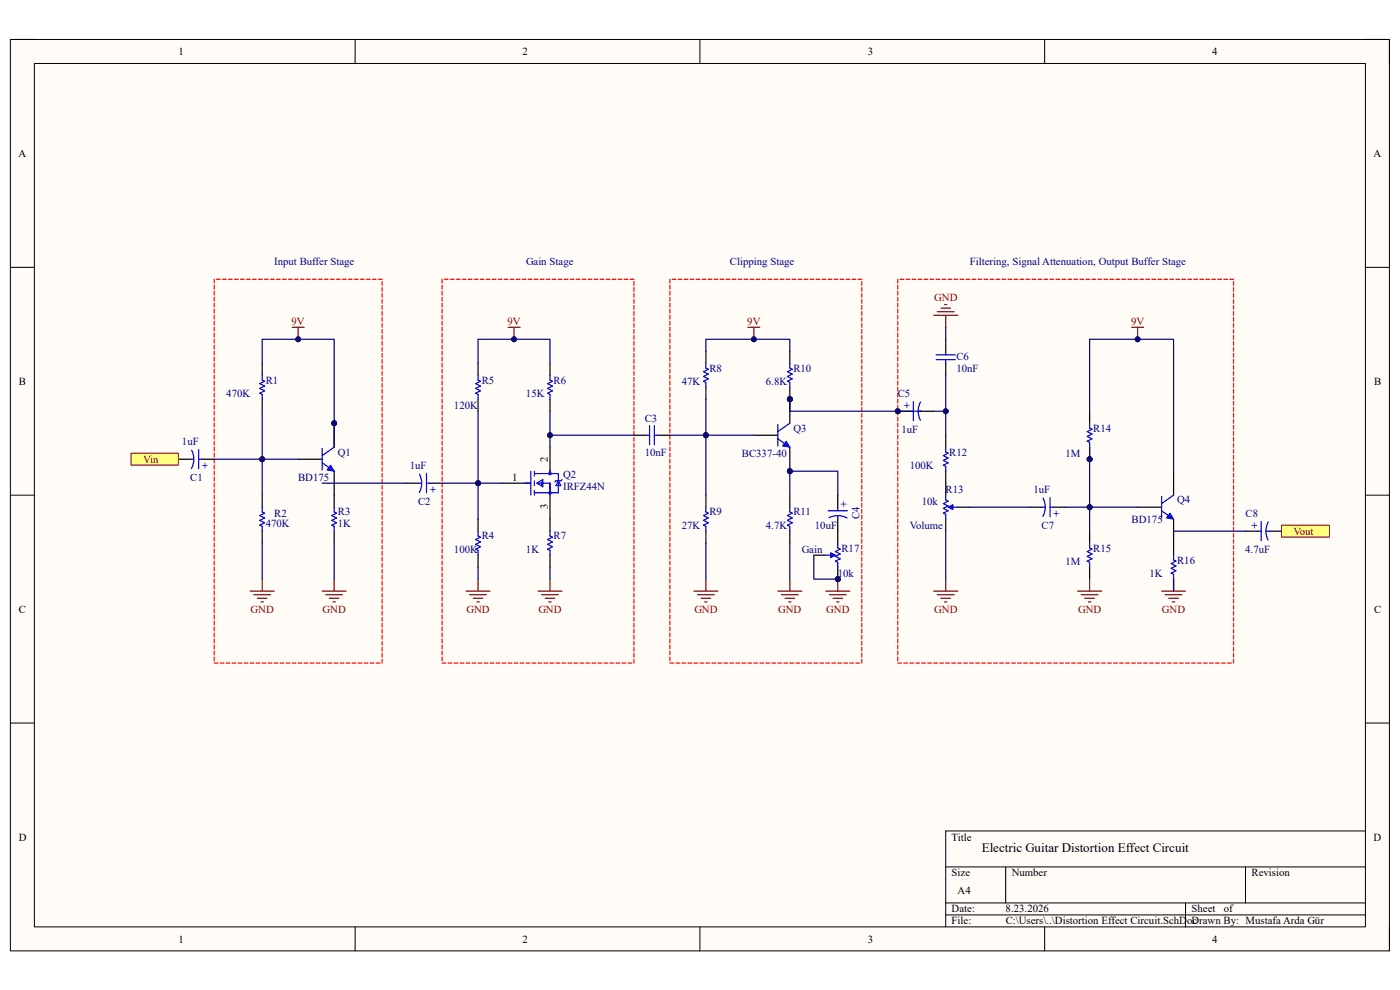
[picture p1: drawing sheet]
<svg xmlns="http://www.w3.org/2000/svg" width="297mm" height="210mm" viewBox="0 0 297 210" stroke-linecap="round" stroke-linejoin="round" font-family="sans-serif">
<defs><g id="words">
<text font-size="2.8" x="208.3" y="180.8">Electric Guitar Distortion Effect Circuit</text>
<g font-size="2.3">
<text x="37.9" y="11.7">1</text>
<text x="110.9" y="11.7">2</text>
<text x="184.1" y="11.7">3</text>
<text x="257.1" y="11.7">4</text>
<text x="3.9" y="33.3">A</text>
<text x="291.4" y="33.3">A</text>
<text x="4" y="81.6">B</text>
<text x="291.5" y="81.6">B</text>
<text x="108.7" y="102">1</text>
<text x="116.2" y="97.9" transform="rotate(-90 116.2 97.9)">2</text>
<text x="116.2" y="108" transform="rotate(-90 116.2 108)">3</text>
<text x="4" y="130">C</text>
<text x="291.5" y="130">C</text>
<text x="4" y="178.3">D</text>
<text x="201.9" y="178.3">Title</text>
<text x="291.4" y="178.3">D</text>
<text x="201.9" y="185.9">Size</text>
<text x="214.6" y="185.9">Number</text>
<text x="265.5" y="185.9">Revision</text>
<text x="203.2" y="189.7">A4</text>
<text x="201.9" y="193.5">Date:</text>
<text x="201.9" y="196.1">File:</text>
<text x="213.3" y="193.5">8.23.2026</text>
<text x="213.4" y="196.1">C:\Users\..\Distortion Effect Circuit.SchDoc</text>
<text x="252.8" y="196.1">Drawn By: Mustafa Arda Gür</text>
<text x="252.8" y="193.5">Sheet</text>
<text x="259.6" y="193.5">of</text>
<text x="37.9" y="199.9">1</text>
<text x="110.9" y="199.9">2</text>
<text x="184.1" y="199.9">3</text>
<text x="257.1" y="199.9">4</text>
</g>
<g font-size="2.3" fill="#000080">
<text x="58.2" y="56.2">Input Buffer Stage</text>
<text x="111.6" y="56.2">Gain Stage</text>
<text x="154.9" y="56.2">Clipping Stage</text>
<text x="205.7" y="56.2">Filtering, Signal Attenuation, Output Buffer Stage</text>
<text x="202.9" y="76.3">C6</text>
<text x="56.4" y="81.4">R1</text>
<text x="102.2" y="81.4">R5</text>
<text x="117.4" y="81.4">R6</text>
<text x="144.7" y="81.6">47K</text>
<text x="150.5" y="78.8">R8</text>
<text x="162.5" y="81.6">6.8K</text>
<text x="168.3" y="78.8">R10</text>
<text x="202.9" y="78.8">10nF</text>
<text x="48" y="84.2">470K</text>
<text x="96.3" y="86.7">120K</text>
<text x="111.6" y="84.2">15K</text>
<text x="136.8" y="89.5">C3</text>
<text x="190.5" y="84.2">C5</text>
<text x="38.6" y="94.4">1uF</text>
<text x="168.3" y="91.6">Q3</text>
<text x="191.3" y="91.8">1uF</text>
<text x="231.9" y="91.6">R14</text>
<text x="40.3" y="102">C1</text>
<text x="63.2" y="102">BD175</text>
<text x="71.7" y="96.6">Q1</text>
<text x="87" y="99.4">1uF</text>
<text x="119.5" y="101.5">Q2</text>
<text x="136.8" y="96.6">10nF</text>
<text x="157.4" y="96.9">BC337-40</text>
<text x="193" y="99.4">100K</text>
<text x="201.4" y="96.6">R12</text>
<text x="226.1" y="96.9">1M</text>
<text x="88.7" y="107.1">C2</text>
<text x="119.5" y="104">IRFZ44N</text>
<text x="195.5" y="107.1">10k</text>
<text x="200.6" y="104.5">R13</text>
<text x="219.2" y="104.5">1uF</text>
<text x="249.7" y="106.8">Q4</text>
<text x="56.4" y="111.9">470K</text>
<text x="58.2" y="109.6">R2</text>
<text x="71.7" y="111.9">1K</text>
<text x="71.7" y="109.3">R3</text>
<text x="144.7" y="112.1">27K</text>
<text x="150.5" y="109.3">R9</text>
<text x="162.5" y="112.1">4.7K</text>
<text x="168.3" y="109.3">R11</text>
<text x="172.9" y="112.1">10uF</text>
<text x="182.3" y="110.2" transform="rotate(-90 182.3 110.2)">C4</text>
<text x="193" y="112.1">Volume</text>
<text x="221" y="112.1">C7</text>
<text x="240.1" y="110.9">BD175</text>
<text x="264.2" y="109.6">C8</text>
<text x="96.3" y="117.3">100K</text>
<text x="102.2" y="114.4">R4</text>
<text x="111.6" y="117.3">1K</text>
<text x="117.4" y="114.4">R7</text>
<text x="170.1" y="117.3">Gain</text>
<text x="178.5" y="117">R17</text>
<text x="226.1" y="119.8">1M</text>
<text x="231.9" y="117">R15</text>
<text x="249.7" y="119.5">R16</text>
<text x="264.2" y="117.3">4.7uF</text>
<text x="177.8" y="122.3">10k</text>
<text x="243.9" y="122.3">1K</text>
</g>
<g font-size="2.3" fill="#800000">
<text x="198.2" y="63.8">GND</text>
<text x="61.8" y="68.9">9V</text>
<text x="107.7" y="68.9">9V</text>
<text x="158.5" y="68.9">9V</text>
<text x="239.9" y="68.9">9V</text>
<text x="30.4" y="98.2">Vin</text>
<text x="274.4" y="113.4">Vout</text>
<text x="53.2" y="130">GND</text>
<text x="68.5" y="130">GND</text>
<text x="99" y="130">GND</text>
<text x="114.2" y="130">GND</text>
<text x="147.3" y="130">GND</text>
<text x="165.1" y="130">GND</text>
<text x="175.3" y="130">GND</text>
<text x="198.2" y="130">GND</text>
<text x="228.7" y="130">GND</text>
<text x="246.5" y="130">GND</text>
</g>
<g font-size="2.3" fill="#00f">
<text x="191.7" y="86.7">+</text>
<text x="44.2" y="97.9" transform="rotate(-180 44.2 97.9)">+</text>
<text x="92.5" y="103" transform="rotate(-180 92.5 103)">+</text>
<text x="178.2" y="106.3" transform="rotate(90 178.2 106.3)">+</text>
<text x="224.8" y="108.1" transform="rotate(-180 224.8 108.1)">+</text>
<text x="265.5" y="112.1">+</text>
</g>
</g></defs>
<path d="M2.2 8.4h292.6v193.3h-292.6z" fill-rule="evenodd" fill="#fffcf8"/>
<path d="M2.2 8.4h292.6v193.3h-292.6z" fill="none" stroke="#000" stroke-width=".21"/>
<path d="M7.3 13.5h282.4v183.1h-282.4z" fill-rule="evenodd" fill="#fffcf8"/>
<g fill="none" stroke="#000" stroke-width=".21">
<path d="M2.2 8.4h5.1M7.3 13.5h282.4v183.1h-282.4zM75.3 8.4v5.1M148.5 8.4v5.1M221.6 8.4v5.1M289.7 8.4h5.1v5.1M2.2 56.7h5.1M289.7 56.7h5.1M2.2 105h5.1M289.7 105.1h5.1M2.2 153.4h5.1M289.7 153.4h5.1"/>
<path d="M289.7 176.3h-89.1v20.3M75.3 196.6v5.1M148.5 196.6v5.1M200.6 183.9h89.1M200.6 191.5h89.1M200.6 194.1h89.1M213.4 183.9v7.6M221.6 196.6v5.1M251.5 191.5v5.1M264.2 183.9v7.6M294.8 196.6v5.1"/>
</g>
<circle cx="70.9" cy="89.8" r=".51" fill="#000080"/>
<circle cx="70.9" cy="89.8" r=".51" fill="none" stroke="#000080" stroke-width=".21"/>
<path d="M70.9 89.8v5.1" fill="none" stroke="#000" stroke-width=".25"/>
<circle cx="70.9" cy="89.8" r=".51" fill="#000080"/>
<circle cx="70.9" cy="89.8" r=".51" fill="none" stroke="#000080" stroke-width=".21"/>
<path d="M63.3 97.4h5M70.9 100v5" fill="none" stroke="#000" stroke-width=".25"/>
<path d="M68.3 98.2l2.6 1.8M68.3 95.1v4.6M70.9 94.9l-2.6 1.8" fill="none" stroke="#00f" stroke-width=".25"/>
<path d="M70.1 98.7l.8 1.3-1.5-.3z" fill="#00f"/>
<path d="M70.1 98.7l.8 1.3-1.5-.3z" fill="none" stroke="#00f" stroke-width=".21"/>
<circle cx="167.6" cy="84.7" r=".51" fill="#000080"/>
<circle cx="167.6" cy="84.7" r=".51" fill="none" stroke="#000080" stroke-width=".21"/>
<circle cx="167.6" cy="100" r=".51" fill="#000080"/>
<circle cx="167.6" cy="100" r=".51" fill="none" stroke="#000080" stroke-width=".21"/>
<path d="M167.6 84.7v5.1" fill="none" stroke="#000" stroke-width=".25"/>
<circle cx="167.6" cy="84.7" r=".51" fill="#000080"/>
<circle cx="167.6" cy="84.7" r=".51" fill="none" stroke="#000080" stroke-width=".21"/>
<path d="M159.9 92.3h5.1M167.6 94.9v5.1" fill="none" stroke="#000" stroke-width=".25"/>
<circle cx="167.6" cy="100" r=".51" fill="#000080"/>
<circle cx="167.6" cy="100" r=".51" fill="none" stroke="#000080" stroke-width=".21"/>
<path d="M165 93.1l2.6 1.8M165 90v4.6M167.6 89.8l-2.6 1.8" fill="none" stroke="#00f" stroke-width=".25"/>
<path d="M166.8 93.6l.8 1.3-1.6-.3z" fill="#00f"/>
<path d="M166.8 93.6l.8 1.3-1.6-.3z" fill="none" stroke="#00f" stroke-width=".21"/>
<path d="M55.6 77.1v2.5M37.8 97.4h2.6M42.9 97.4h2.6M55.6 84.7v2.5M55.6 105v2.6M55.6 112.7v2.5M70.9 105v2.6M70.9 112.7v2.5M86.2 102.5h2.5M91.2 102.5h2.6M218.5 107.6h2.5M223.5 107.6h2.6" fill="none" stroke="#000" stroke-width=".25"/>
<g fill="none" stroke="#00f" stroke-width=".25">
<path d="M55.6 79.6v1l.5 .3-1 .5 1 .5-1 .5 1 .5-1 .5 .5 .3v1M40.4 97.4h.7M40.7 95.5a4.1 4.1 0 0 1-.1 3.9M42.1 95.4v4M42.1 97.4h.8M55.6 107.6v1l.5 .3-1 .5 1 .5-1 .5 1 .5-1 .5 .5 .3v1M70.9 107.6v1l.5 .3-1 .5 1 .5-1 .5 1 .5-1 .5 .5 .3v1M88.7 102.5h.8M89 100.6a4.1 4.1 0 0 1 0 3.9M90.5 100.5v4M90.5 102.5h.7M221 107.6h.8"/>
<path d="M221.3 105.7a4.1 4.1 0 0 1-.1 3.9M222.8 105.6v4M222.8 107.6h.7"/>
</g>
<circle cx="190.5" cy="87.2" r=".51" fill="#000080"/>
<circle cx="190.5" cy="87.2" r=".51" fill="none" stroke="#000080" stroke-width=".21"/>
<path d="M190.5 87.2h2.5" fill="none" stroke="#000" stroke-width=".25"/>
<circle cx="190.5" cy="87.2" r=".51" fill="#000080"/>
<circle cx="190.5" cy="87.2" r=".51" fill="none" stroke="#000080" stroke-width=".21"/>
<g fill="none" stroke="#000" stroke-width=".25">
<path d="M101.4 77.1v2.5M116.7 77.1v2.5M149.8 74.5v2.6M200.6 72v2.5M200.6 77.1v2.5M101.4 84.7v2.5M116.7 84.7v2.5M116.7 94.9v5.1M149.8 82.1v2.6M195.5 87.2h2.6M101.4 110.1v2.6M101.4 117.8v2.5"/>
<path d="M106.5 102.5h5.1M116.7 105v7.7M116.7 117.8v2.5M149.8 105v2.6M149.8 112.7v2.5M177.7 105.1v2.5M177.7 110.1v2.6"/>
</g>
<g fill="none" stroke="#00f" stroke-width=".25">
<path d="M101.4 79.6v1l.5 .3-1 .5 1 .5-1 .5 1 .5-1 .5 .5 .3v1M116.7 79.6v1l.5 .3-1 .5 1 .5-1 .5 1 .5-1 .5 .5 .3v1M149.8 77.1v1l.5 .2-1.1 .5 1.1 .5-1.1 .6 1.1 .5-1.1 .5 .6 .2v1M198.6 75.3h4.1M198.6 76.3h4.1M200.6 74.5v.8M200.6 76.3v.8M112.6 100v5M113.4 100v1M116.7 99.7v.8M193 87.2h.8M193.8 85.2v4.1"/>
<path d="M194.8 87.2h.7M195.3 85.3a4.1 4.1 0 0 0 0 3.8M101.4 112.7v1l.5 .3-1 .5 1 .5-1 .5 1 .5-1 .5 .5 .2v1.1M111.3 102.5h1.3M113.4 102v1M113.4 104v1M113.4 100.5h5.1v4h-5.1M113.9 102.5l1.3-.8v1.6zM114.1 102.5h2.6v2.5M114.9 102.2v.8M116.7 112.7v1l.5 .3-1 .5 1 .5-1 .5 1 .5-1 .5 .5 .2v1.1M118.5 102l.5 1h-1z"/>
<path d="M119.2 101.7l-.2 .3h-1l-.3 .2M149.8 107.6v1l.5 .3-1.1 .5 1.1 .5-1.1 .5 1.1 .5-1.1 .5 .6 .3v1M175.7 108.4h4.1M175.8 109.8a4.1 4.1 0 0 1 3.9 .1M177.7 107.6v.8M177.7 109.4v.7"/>
<circle cx="116.7" cy="100.5" r=".25"/>
<circle cx="116.7" cy="104.5" r=".25"/>
</g>
<circle cx="167.6" cy="84.7" r=".51" fill="#000080"/>
<circle cx="167.6" cy="84.7" r=".51" fill="none" stroke="#000080" stroke-width=".21"/>
<path d="M167.6 74.5v2.6M167.6 82.1v2.6" fill="none" stroke="#000" stroke-width=".25"/>
<circle cx="167.6" cy="84.7" r=".51" fill="#000080"/>
<circle cx="167.6" cy="84.7" r=".51" fill="none" stroke="#000080" stroke-width=".21"/>
<path d="M167.6 77.1v1l.5 .2-1 .5 1 .5-1 .6 1 .5-1 .5 .5 .2v1M200.6 94.9v1l.5 .2-1 .5 1 .6-1 .5 1 .5-1 .5 .5 .2v1.1M167.6 107.6v1l.5 .3-1 .5 1 .5-1 .5 1 .5-1 .5 .5 .3v1M246.4 108.4l2.6 1.7M246.4 105.3v4.6M249 105.1l-2.6 1.7" fill="none" stroke="#00f" stroke-width=".25"/>
<path d="M200.6 92.3v2.6M200.6 100v2.5M249 100v5.1M167.6 105v2.6M167.6 112.7v2.5M241.3 107.6h5.1M249 110.1v5.1" fill="none" stroke="#000" stroke-width=".25"/>
<path d="M248.2 108.9l.8 1.2-1.6-.2z" fill="#00f"/>
<path d="M248.2 108.9l.8 1.2-1.6-.2z" fill="none" stroke="#00f" stroke-width=".21"/>
<circle cx="231.2" cy="97.4" r=".51" fill="#000080"/>
<circle cx="231.2" cy="97.4" r=".51" fill="none" stroke="#000080" stroke-width=".21"/>
<path d="M231.2 87.2v2.6M231.2 94.9v2.5" fill="none" stroke="#000" stroke-width=".25"/>
<circle cx="231.2" cy="97.4" r=".51" fill="#000080"/>
<circle cx="231.2" cy="97.4" r=".51" fill="none" stroke="#000080" stroke-width=".21"/>
<path d="M231.2 89.8v1l.5 .3-1 .5 1 .5-1 .5 1 .5-1 .5 .5 .3v1M231.2 115.2v1l.5 .3-1 .5 1 .5-1 .5 1 .5-1 .5 .5 .3v1M249 117.8v1l.5 .2-1 .5 1 .6-1 .5 1 .5-1 .5 .5 .2v1.1M266.8 112.7h.7M267.5 110.6v4.1M268.6 112.7h.7M269.1 110.7a4.1 4.1 0 0 0-.1 3.9" fill="none" stroke="#00f" stroke-width=".25"/>
<path d="M231.2 112.7v2.5M249 115.2v2.6M264.2 112.7h2.6M269.3 112.7h2.6M231.2 120.3v2.6M249 122.9v2.5" fill="none" stroke="#000" stroke-width=".25"/>
<g fill="none" stroke="#800000" stroke-width=".25">
<path d="M53.1 125.4h5.1M53.8 126.2h3.6M54.6 126.9h2M55.4 127.7h.5M55.6 122.9v2.5M68.3 125.4h5.1M69.1 126.2h3.6M69.9 126.9h2M70.6 127.7h.5M70.9 122.9v2.5M98.9 125.4h5.1M99.6 126.2h3.6"/>
<path d="M100.4 126.9h2M101.2 127.7h.5M101.4 122.9v2.5M114.1 125.4h5.1M114.9 126.2h3.6M115.7 126.9h2M116.4 127.7h.5M116.7 122.9v2.5M147.2 125.4h5.1M148 126.2h3.5M148.7 126.9h2.1M149.5 127.7h.5"/>
<path d="M149.8 122.9v2.5M165 125.4h5.1M165.8 126.2h3.5M166.5 126.9h2.1M167.3 127.7h.5M167.6 122.9v2.5M175.2 125.4h5.1M176 126.2h3.5M176.7 126.9h2.1M177.5 127.7h.5M177.7 122.9v2.5"/>
</g>
<circle cx="177.7" cy="122.9" r=".51" fill="#000080"/>
<circle cx="177.7" cy="122.9" r=".51" fill="none" stroke="#000080" stroke-width=".21"/>
<g fill="none" stroke="#800000" stroke-width=".25">
<path d="M62 69.4h2.5M63.3 69.4v2.6M198.1 66.9h5.1M198.9 66.1h3.5M199.6 65.4h2.1M200.4 64.6h.5M200.6 66.9v2.5M198.1 125.4h5.1M198.9 126.2h3.5M199.6 126.9h2.1M200.4 127.7h.5M200.6 122.9v2.5"/>
<path d="M228.6 125.4h5.1M229.4 126.2h3.5M230.1 126.9h2.1M230.9 127.7h.5M231.2 122.9v2.5M246.4 125.4h5.1M247.2 126.2h3.6M248 126.9h2M248.7 127.7h.5M249 122.9v2.5"/>
</g>
<circle cx="63.3" cy="72" r=".51" fill="#000080"/>
<circle cx="63.3" cy="72" r=".51" fill="none" stroke="#000080" stroke-width=".21"/>
<path d="M107.8 69.4h2.5M109.1 69.4v2.6" fill="none" stroke="#800000" stroke-width=".25"/>
<circle cx="109.1" cy="72" r=".51" fill="#000080"/>
<circle cx="109.1" cy="72" r=".51" fill="none" stroke="#000080" stroke-width=".21"/>
<path d="M158.7 69.4h2.5M159.9 69.4v2.6" fill="none" stroke="#800000" stroke-width=".25"/>
<circle cx="159.9" cy="72" r=".51" fill="#000080"/>
<circle cx="159.9" cy="72" r=".51" fill="none" stroke="#000080" stroke-width=".21"/>
<path d="M240.1 69.4h2.5M241.3 69.4v2.6" fill="none" stroke="#800000" stroke-width=".25"/>
<circle cx="241.3" cy="72" r=".51" fill="#000080"/>
<circle cx="241.3" cy="72" r=".51" fill="none" stroke="#000080" stroke-width=".21"/>
<path d="M27.8 96.1h10v2.6h-10z" fill-rule="evenodd" fill="#ffff80"/>
<path d="M27.8 96.1h10v2.6h-10z" fill="none" stroke="#800000" stroke-width=".21"/>
<path d="M271.9 111.4h10.1v2.6h-10.1z" fill-rule="evenodd" fill="#ffff80"/>
<path d="M271.9 111.4h10.1v2.6h-10.1z" fill="none" stroke="#800000" stroke-width=".21"/>
<g fill="none" stroke="#f00" stroke-width=".25">
<path d="M45.5 59.3v.7M45.9 59.3h.8M47.2 59.3h.8M48.5 59.3h.8M49.7 59.3h.8M51 59.3h.8M52.3 59.3h.8M53.6 59.3h.8M54.8 59.3h.8M56.1 59.3h.8M57.4 59.3h.8M58.6 59.3h.8"/>
<path d="M59.9 59.3h.8M61.2 59.3h.8M62.5 59.3h.8M63.7 59.3h.8M65 59.3h.8M66.3 59.3h.8M67.6 59.3h.7M68.8 59.3h.8M70.1 59.3h.8M71.4 59.3h.8M72.6 59.3h.8M73.9 59.3h.8"/>
<path d="M75.2 59.3h.8M76.5 59.3h.8M77.7 59.3h.8M79 59.3h.8M80.3 59.3h.8M81.1 59.7v.8M93.8 59.3v.7M94.3 59.3h.8M95.5 59.3h.8M96.8 59.3h.8M98.1 59.3h.8M99.4 59.3h.7"/>
<path d="M100.6 59.3h.8M101.9 59.3h.8M103.2 59.3h.8M104.4 59.3h.8M105.7 59.3h.8M107 59.3h.8M108.3 59.3h.8M109.5 59.3h.8M110.8 59.3h.8M112.1 59.3h.8M113.3 59.3h.8M114.6 59.3h.8"/>
<path d="M115.9 59.3h.8M117.2 59.3h.8M118.4 59.3h.8M119.7 59.3h.8M121 59.3h.8M122.2 59.3h.8M123.5 59.3h.8M124.8 59.3h.8M126.1 59.3h.8M127.3 59.3h.8M128.6 59.3h.8M129.9 59.3h.8"/>
<path d="M131.2 59.3h.7M132.4 59.3h.8M133.7 59.3h.8M134.5 59.7v.8M142.1 59.3v.7M142.6 59.3h.8M143.9 59.3h.8M145.1 59.3h.8M146.4 59.3h.8M147.7 59.3h.8M149 59.3h.8M150.2 59.3h.8"/>
<path d="M151.5 59.3h.8M152.8 59.3h.8M154 59.3h.8M155.3 59.3h.8M156.6 59.3h.8M157.9 59.3h.8M159.1 59.3h.8M160.4 59.3h.8M161.7 59.3h.8M163 59.3h.7M164.2 59.3h.8M165.5 59.3h.8"/>
<path d="M166.8 59.3h.8M168 59.3h.8M169.3 59.3h.8M170.6 59.3h.8M171.9 59.3h.8M173.1 59.3h.8M174.4 59.3h.8M175.7 59.3h.8M176.9 59.3h.8M178.2 59.3h.8M179.5 59.3h.8M180.8 59.3h.8"/>
<path d="M182 59.3h.8M182.8 59.7v.8M190.5 59.3v.7M190.9 59.3h.8M192.2 59.3h.8M193.5 59.3h.8M194.8 59.3h.7M196 59.3h.8M197.3 59.3h.8M198.6 59.3h.8M199.8 59.3h.8M201.1 59.3h.8"/>
<path d="M202.4 59.3h.8M203.7 59.3h.7M204.9 59.3h.8M206.2 59.3h.8M207.5 59.3h.8M208.7 59.3h.8M210 59.3h.8M211.3 59.3h.8M212.6 59.3h.8M213.8 59.3h.8M215.1 59.3h.8M216.4 59.3h.8"/>
<path d="M217.6 59.3h.9M218.9 59.3h.8M220.2 59.3h.8M221.5 59.3h.8M222.7 59.3h.8M224 59.3h.8M225.3 59.3h.8M226.6 59.3h.8M227.8 59.3h.8M229.1 59.3h.8M230.4 59.3h.8M231.6 59.3h.8"/>
<path d="M232.9 59.3h.8M234.2 59.3h.8M235.5 59.3h.8M236.7 59.3h.8M238 59.3h.8M239.3 59.3h.8M240.5 59.3h.8M241.8 59.3h.8M243.1 59.3h.8M244.4 59.3h.8M245.6 59.3h.8M246.9 59.3h.8"/>
<path d="M248.2 59.3h.8M249.4 59.3h.8M250.7 59.3h.8M252 59.3h.8M253.3 59.3h.8M254.5 59.3h.8M255.8 59.3h.8M257.1 59.3h.8M258.3 59.3h.9M259.6 59.3h.8M260.9 59.3h.8M261.7 59.7v.8"/>
<path d="M45.5 60.5v.8M45.5 61.8v.8M45.5 63.1v.8M45.5 64.3v.8M45.5 65.6v.8M45.5 66.9v.8M45.5 68.2v.8M45.5 69.4v.8M45.5 70.7v.8M45.5 72v.8M45.5 73.2v.8M45.5 74.5v.8"/>
<path d="M45.5 75.8v.8M45.5 77.1v.8M45.5 78.3v.8M45.5 79.6v.8M81.1 61v.8M81.1 62.3v.8M81.1 63.5v.8M81.1 64.8v.8M81.1 66.1v.8M81.1 67.4v.8M81.1 68.6v.8M81.1 69.9v.8"/>
<path d="M81.1 71.2v.8M81.1 72.4v.8M81.1 73.7v.8M81.1 75v.8M81.1 76.3v.8M81.1 77.5v.8M81.1 78.8v.8M93.8 60.5v.8M93.8 61.8v.8M93.8 63.1v.8M93.8 64.3v.8M93.8 65.6v.8"/>
<path d="M93.8 66.9v.8M93.8 68.2v.8M93.8 69.4v.8M93.8 70.7v.8M93.8 72v.8M93.8 73.2v.8M93.8 74.5v.8M93.8 75.8v.8M93.8 77.1v.8M93.8 78.3v.8M93.8 79.6v.8M134.5 61v.8"/>
<path d="M134.5 62.3v.8M134.5 63.5v.8M134.5 64.8v.8M134.5 66.1v.8M134.5 67.4v.8M134.5 68.6v.8M134.5 69.9v.8M134.5 71.2v.8M134.5 72.4v.8M134.5 73.7v.8M134.5 75v.8M134.5 76.3v.8"/>
<path d="M134.5 77.5v.8M134.5 78.8v.8M142.1 60.5v.8M142.1 61.8v.8M142.1 63.1v.8M142.1 64.3v.8M142.1 65.6v.8M142.1 66.9v.8M142.1 68.2v.8M142.1 69.4v.8M142.1 70.7v.8M142.1 72v.8"/>
<path d="M142.1 73.2v.8M142.1 74.5v.8M142.1 75.8v.8M142.1 77.1v.8M142.1 78.3v.8M142.1 79.6v.8M182.8 61v.8M182.8 62.3v.8M182.8 63.6v.7M182.8 64.8v.8M182.8 66.1v.8M182.8 67.4v.8"/>
<path d="M182.8 68.6v.8M182.8 69.9v.8M182.8 71.2v.8M182.8 72.5v.7M182.8 73.7v.8M182.8 75v.8M182.8 76.3v.8M182.8 77.5v.8M182.8 78.8v.8M190.5 60.5v.8M190.5 61.8v.8M190.5 63.1v.8"/>
<path d="M190.5 64.3v.8M190.5 65.6v.8M190.5 66.9v.8M190.5 68.2v.8M190.5 69.4v.8M190.5 70.7v.8M190.5 72v.8M190.5 73.2v.8M190.5 74.5v.8M190.5 75.8v.8M190.5 77.1v.8M190.5 78.3v.8"/>
<path d="M190.5 79.6v.8M261.7 61v.8M261.7 62.3v.8M261.7 63.6v.7M261.7 64.8v.8M261.7 66.1v.8M261.7 67.4v.8M261.7 68.6v.8M261.7 69.9v.8M261.7 71.2v.8M261.7 72.5v.7M261.7 73.7v.8"/>
<path d="M261.7 75v.8M261.7 76.3v.8M261.7 77.5v.8M261.7 78.8v.8M45.5 80.9v.8M45.5 82.1v.8M45.5 83.4v.8M45.5 84.7v.8M45.5 86v.8M45.5 87.2v.8M45.5 88.5v.8M45.5 89.8v.8"/>
<path d="M45.5 91.1v.7M45.5 92.3v.8M45.5 93.6v.8M45.5 94.9v.8M45.5 96.1v.8M45.5 97.4v.8M45.5 98.7v.8M45.5 100v.8M81.1 80.1v.8M81.1 81.4v.7M81.1 82.6v.8M81.1 83.9v.8"/>
<path d="M81.1 85.2v.8M81.1 86.4v.8M81.1 87.7v.8M81.1 89v.8M81.1 90.3v.8M81.1 91.5v.8M81.1 92.8v.8M81.1 94.1v.8M81.1 95.3v.8M81.1 96.6v.8M81.1 97.9v.8M81.1 99.2v.8"/>
<path d="M93.8 80.9v.8M93.8 82.1v.8M93.8 83.4v.8M93.8 84.7v.8M93.8 86v.8M93.8 87.2v.8M93.8 88.5v.8M93.8 89.8v.8M93.8 91.1v.7M93.8 92.3v.8M93.8 93.6v.8M93.8 94.9v.8"/>
<path d="M93.8 96.1v.8M93.8 97.4v.8M93.8 98.7v.8M93.8 100v.8M134.5 80.1v.8M134.5 81.4v.7M134.5 82.6v.8M134.5 83.9v.8M134.5 85.2v.8M134.5 86.4v.8M134.5 87.7v.8M134.5 89v.8"/>
<path d="M134.5 90.3v.8M134.5 91.5v.8M134.5 92.8v.8M134.5 94.1v.8M134.5 95.3v.8M134.5 96.6v.8M134.5 97.9v.8M134.5 99.2v.8M142.1 80.9v.8M142.1 82.1v.8M142.1 83.4v.8M142.1 84.7v.8"/>
<path d="M142.1 86v.8M142.1 87.2v.8M142.1 88.5v.8M142.1 89.8v.8M142.1 91.1v.7M142.1 92.3v.8M142.1 93.6v.8M142.1 94.9v.8M142.1 96.1v.8M142.1 97.4v.8M142.1 98.7v.8M142.1 100v.8"/>
<path d="M182.8 80.1v.8M182.8 81.4v.7M182.8 82.6v.8M182.8 83.9v.8M182.8 85.2v.8M182.8 86.4v.8M182.8 87.7v.8M182.8 89v.8M182.8 90.3v.8M182.8 91.5v.8M182.8 92.8v.8M182.8 94.1v.8"/>
<path d="M182.8 95.3v.8M182.8 96.6v.8M182.8 97.9v.8M182.8 99.2v.8M190.5 80.9v.8M190.5 82.1v.8M190.5 83.4v.8M190.5 84.7v.8M190.5 86v.8M190.5 87.2v.8M190.5 88.5v.8M190.5 89.8v.8"/>
<path d="M190.5 91.1v.8M190.5 92.3v.8M190.5 93.6v.8M190.5 94.9v.8M190.5 96.1v.8M190.5 97.4v.8M190.5 98.7v.8M190.5 100v.8M261.7 80.1v.8M261.7 81.4v.7M261.7 82.6v.8M261.7 83.9v.8"/>
<path d="M261.7 85.2v.8M261.7 86.4v.8M261.7 87.7v.8M261.7 89v.8M261.7 90.3v.8M261.7 91.5v.8M261.7 92.8v.8M261.7 94.1v.8M261.7 95.3v.8M261.7 96.6v.8M261.7 97.9v.8M261.7 99.2v.8"/>
<path d="M45.5 101.2v.8M45.5 102.5v.8M45.5 103.8v.8M45.5 105v.8M45.5 106.3v.8M45.5 107.6v.8M45.5 108.9v.8M45.5 110.1v.8M45.5 111.4v.8M45.5 112.7v.8M45.5 114v.7M45.5 115.2v.8"/>
<path d="M45.5 116.5v.8M45.5 117.8v.8M45.5 119v.8M81.1 100.4v.8M81.1 101.7v.8M81.1 103v.8M81.1 104.3v.7M81.1 105.5v.8M81.1 106.8v.8M81.1 108.1v.8M81.1 109.3v.8M81.1 110.6v.8"/>
<path d="M81.1 111.9v.8M81.1 113.2v.8M81.1 114.4v.8M81.1 115.7v.8M81.1 117v.8M81.1 118.2v.8M81.1 119.5v.8M93.8 101.2v.8M93.8 102.5v.8M93.8 103.8v.8M93.8 105v.8M93.8 106.3v.8"/>
<path d="M93.8 107.6v.8M93.8 108.9v.8M93.8 110.1v.8M93.8 111.4v.8M93.8 112.7v.8M93.8 114v.7M93.8 115.2v.8M93.8 116.5v.8M93.8 117.8v.8M93.8 119v.8M134.5 100.4v.8M134.5 101.7v.8"/>
<path d="M134.5 103v.8M134.5 104.3v.7M134.5 105.5v.8M134.5 106.8v.8M134.5 108.1v.8M134.5 109.3v.8M134.5 110.6v.8M134.5 111.9v.8M134.5 113.2v.8M134.5 114.4v.8M134.5 115.7v.8M134.5 117v.8"/>
<path d="M134.5 118.2v.8M134.5 119.5v.8M142.1 101.2v.8M142.1 102.5v.8M142.1 103.8v.8M142.1 105v.8M142.1 106.3v.8M142.1 107.6v.8M142.1 108.9v.8M142.1 110.1v.8M142.1 111.4v.8M142.1 112.7v.8"/>
<path d="M142.1 114v.7M142.1 115.2v.8M142.1 116.5v.8M142.1 117.8v.8M142.1 119v.8M182.8 100.4v.8M182.8 101.7v.8M182.8 103v.8M182.8 104.3v.8M182.8 105.5v.8M182.8 106.8v.8M182.8 108.1v.8"/>
<path d="M182.8 109.3v.8M182.8 110.6v.8M182.8 111.9v.8M182.8 113.2v.8M182.8 114.4v.8M182.8 115.7v.8M182.8 117v.8M182.8 118.2v.8M182.8 119.5v.8M190.5 101.2v.8M190.5 102.5v.8M190.5 103.8v.8"/>
<path d="M190.5 105.1v.7M190.5 106.3v.8M190.5 107.6v.8M190.5 108.9v.8M190.5 110.1v.8M190.5 111.4v.8M190.5 112.7v.8M190.5 114v.7M190.5 115.2v.8M190.5 116.5v.8M190.5 117.8v.8M190.5 119v.8"/>
<path d="M261.7 100.4v.8M261.7 101.7v.8M261.7 103v.8M261.7 104.3v.8M261.7 105.5v.8M261.7 106.8v.8M261.7 108.1v.8M261.7 109.3v.8M261.7 110.6v.8M261.7 111.9v.8M261.7 113.2v.8M261.7 114.4v.8"/>
<path d="M261.7 115.7v.8M261.7 117v.8M261.7 118.2v.8M261.7 119.5v.8M45.5 120.3v.8M45.5 121.6v.8M45.5 122.9v.8M45.5 124.1v.8M45.5 125.4v.8M45.5 126.7v.8M45.5 127.9v.8M45.5 129.2v.8"/>
<path d="M45.5 130.5v.8M45.5 131.8v.8M45.5 133v.8M45.5 134.3v.8M45.5 135.6v.8M45.5 136.8v.8M45.5 138.1v.8M45.5 139.4v.8M81.1 120.8v.8M81.1 122.1v.8M81.1 123.3v.8M81.1 124.6v.8"/>
<path d="M81.1 125.9v.8M81.1 127.1v.8M81.1 128.4v.8M81.1 129.7v.8M81.1 131v.8M81.1 132.2v.8M81.1 133.5v.8M81.1 134.8v.8M81.1 136v.8M81.1 137.3v.8M81.1 138.6v.8M81.1 139.9v.8"/>
<path d="M93.8 120.3v.8M93.8 121.6v.8M93.8 122.9v.8M93.8 124.1v.8M93.8 125.4v.8M93.8 126.7v.8M93.8 127.9v.8M93.8 129.2v.8M93.8 130.5v.8M93.8 131.8v.8M93.8 133v.8M93.8 134.3v.8"/>
<path d="M93.8 135.6v.8M93.8 136.8v.8M93.8 138.1v.8M93.8 139.4v.8M134.5 120.8v.8M134.5 122.1v.8M134.5 123.3v.8M134.5 124.6v.8M134.5 125.9v.8M134.5 127.1v.8M134.5 128.4v.8M134.5 129.7v.8"/>
<path d="M134.5 131v.8M134.5 132.2v.8M134.5 133.5v.8M134.5 134.8v.8M134.5 136v.8M134.5 137.3v.8M134.5 138.6v.8M134.5 139.9v.8M142.1 120.3v.8M142.1 121.6v.8M142.1 122.9v.8M142.1 124.1v.8"/>
<path d="M142.1 125.4v.8M142.1 126.7v.8M142.1 127.9v.8M142.1 129.2v.8M142.1 130.5v.8M142.1 131.8v.8M142.1 133v.8M142.1 134.3v.8M142.1 135.6v.8M142.1 136.8v.8M142.1 138.1v.8M142.1 139.4v.8"/>
<path d="M182.8 120.8v.8M182.8 122.1v.8M182.8 123.3v.8M182.8 124.6v.8M182.8 125.9v.8M182.8 127.1v.8M182.8 128.4v.8M182.8 129.7v.8M182.8 131v.8M182.8 132.2v.8M182.8 133.5v.8M182.8 134.8v.8"/>
<path d="M182.8 136v.8M182.8 137.3v.8M182.8 138.6v.8M182.8 139.9v.8M190.5 120.3v.8M190.5 121.6v.8M190.5 122.9v.7M190.5 124.1v.8M190.5 125.4v.8M190.5 126.7v.8M190.5 127.9v.8M190.5 129.2v.8"/>
<path d="M190.5 130.5v.8M190.5 131.8v.8M190.5 133v.8M190.5 134.3v.8M190.5 135.6v.8M190.5 136.8v.8M190.5 138.1v.8M190.5 139.4v.8M261.7 120.8v.8M261.7 122.1v.8M261.7 123.3v.8M261.7 124.6v.8"/>
<path d="M261.7 125.9v.8M261.7 127.1v.8M261.7 128.4v.8M261.7 129.7v.8M261.7 131v.8M261.7 132.2v.8M261.7 133.5v.8M261.7 134.8v.8M261.7 136v.8M261.7 137.3v.8M261.7 138.6v.8M261.7 139.9v.8"/>
<path d="M45.5 140.7h.7M46.7 140.7h.8M48 140.7h.8M49.3 140.7h.8M50.5 140.7h.8M51.8 140.7h.8M53.1 140.7h.8M54.4 140.7h.7M55.6 140.7h.8M56.9 140.7h.8M58.2 140.7h.8M59.4 140.7h.8"/>
<path d="M60.7 140.7h.8M62 140.7h.8M63.3 140.7h.8M64.5 140.7h.8M65.8 140.7h.8M67.1 140.7h.8M68.3 140.7h.8M69.6 140.7h.8M70.9 140.7h.8M72.2 140.7h.8M73.4 140.7h.8M74.7 140.7h.8"/>
<path d="M76 140.7h.8M77.3 140.7h.7M78.5 140.7h.8M79.8 140.7h.8M93.8 140.7h.8M95.1 140.7h.8M96.3 140.7h.8M97.6 140.7h.8M98.9 140.7h.8M100.1 140.7h.8M101.4 140.7h.8M102.7 140.7h.8"/>
<path d="M104 140.7h.8M105.2 140.7h.8M106.5 140.7h.8M107.8 140.7h.8M109.1 140.7h.7M110.3 140.7h.8M111.6 140.7h.8M112.9 140.7h.8M114.1 140.7h.8M115.4 140.7h.8M116.7 140.7h.8M118 140.7h.8"/>
<path d="M119.2 140.7h.8M120.5 140.7h.8M121.8 140.7h.8M123 140.7h.8M124.3 140.7h.8M125.6 140.7h.8M126.9 140.7h.8M128.1 140.7h.8M129.4 140.7h.8M130.7 140.7h.8M131.9 140.7h.8M133.2 140.7h.8"/>
<path d="M142.1 140.7h.8M143.4 140.7h.8M144.7 140.7h.8M145.9 140.7h.8M147.2 140.7h.8M148.5 140.7h.8M149.8 140.7h.7M151 140.7h.8M152.3 140.7h.8M153.6 140.7h.8M154.8 140.7h.8M156.1 140.7h.8"/>
<path d="M157.4 140.7h.8M158.7 140.7h.8M159.9 140.7h.8M161.2 140.7h.8M162.5 140.7h.8M163.7 140.7h.8M165 140.7h.8M166.3 140.7h.8M167.6 140.7h.8M168.8 140.7h.8M170.1 140.7h.8M171.4 140.7h.8"/>
<path d="M172.7 140.7h.8M173.9 140.7h.8M175.2 140.7h.8M176.5 140.7h.8M177.7 140.7h.8M179 140.7h.8M180.3 140.7h.8M181.6 140.7h.8M190.5 140.7h.8M191.7 140.7h.8M193 140.7h.8M194.3 140.7h.8"/>
<path d="M195.5 140.7h.8M196.8 140.7h.8M198.1 140.7h.8M199.4 140.7h.8M200.6 140.7h.8M201.9 140.7h.8M203.2 140.7h.8M204.4 140.7h.9M205.7 140.7h.8M207 140.7h.8M208.3 140.7h.8M209.5 140.7h.8"/>
<path d="M210.8 140.7h.8M212.1 140.7h.8M213.4 140.7h.8M214.6 140.7h.8M215.9 140.7h.8M217.2 140.7h.8M218.5 140.7h.7M219.7 140.7h.8M221 140.7h.8M222.3 140.7h.8M223.5 140.7h.8M224.8 140.7h.8"/>
<path d="M226.1 140.7h.8M227.4 140.7h.7M228.6 140.7h.8M229.9 140.7h.8M231.2 140.7h.8M232.4 140.7h.8M233.7 140.7h.8M235 140.7h.8M236.3 140.7h.7M237.5 140.7h.8M238.8 140.7h.8M240.1 140.7h.8"/>
<path d="M241.3 140.7h.8M242.6 140.7h.8M243.9 140.7h.8M245.2 140.7h.8M246.4 140.7h.8M247.7 140.7h.8M249 140.7h.8M250.2 140.7h.8M251.5 140.7h.8M252.8 140.7h.8M254.1 140.7h.8M255.3 140.7h.8"/>
<path d="M256.6 140.7h.8M257.9 140.7h.8M259.2 140.7h.7M260.4 140.7h.8"/>
</g>
<path d="M200.6 102.5v2.6M200.6 110.1v2.6M203.2 107.6h2.5" fill="none" stroke="#000" stroke-width=".25"/>
<path d="M200.6 105.1v1l.5 .2-1 .5 1 .5-1 .5 1 .6-1 .5 .5 .2v1M202.2 107.6h1" fill="none" stroke="#00f" stroke-width=".25"/>
<path d="M201.1 107.6l1.1-.5v1z" fill="#00f"/>
<path d="M201.1 107.6l1.1-.5v1z" fill="none" stroke="#00f" stroke-width=".25"/>
<circle cx="177.7" cy="122.9" r=".51" fill="#000080"/>
<circle cx="177.7" cy="122.9" r=".51" fill="none" stroke="#000080" stroke-width=".21"/>
<path d="M177.7 112.7v2.5M177.7 120.3v2.6" fill="none" stroke="#000" stroke-width=".25"/>
<circle cx="177.7" cy="122.9" r=".51" fill="#000080"/>
<circle cx="177.7" cy="122.9" r=".51" fill="none" stroke="#000080" stroke-width=".21"/>
<path d="M172.7 117.8h2.5" fill="none" stroke="#000" stroke-width=".25"/>
<path d="M175.2 117.8h1M177.7 115.2v1l.6 .3-1.1 .5 1.1 .5-1.1 .5 1.1 .5-1.1 .5 .5 .3v1" fill="none" stroke="#00f" stroke-width=".25"/>
<path d="M176.2 117.3l1 .5-1 .5z" fill="#00f"/>
<path d="M137 92.3h.8M137.8 90.3v4.1M138.8 90.3v4.1M138.8 92.3h.8M176.2 117.3l1 .5-1 .5z" fill="none" stroke="#00f" stroke-width=".25"/>
<path d="M134.5 92.3h2.5M139.6 92.3h2.5" fill="none" stroke="#000" stroke-width=".25"/>
<path d="M55.6 87.2v10.2h7.7" fill="none" stroke="#000080" stroke-width=".25"/>
<circle cx="55.6" cy="97.4" r=".51" fill="#000080"/>
<circle cx="55.6" cy="97.4" r=".51" fill="none" stroke="#000080" stroke-width=".21"/>
<path d="M55.6 97.4v7.6" fill="none" stroke="#000080" stroke-width=".25"/>
<circle cx="55.6" cy="97.4" r=".51" fill="#000080"/>
<circle cx="55.6" cy="97.4" r=".51" fill="none" stroke="#000080" stroke-width=".21"/>
<path d="M45.5 97.4h10.1" fill="none" stroke="#000080" stroke-width=".25"/>
<circle cx="55.6" cy="97.4" r=".51" fill="#000080"/>
<circle cx="55.6" cy="97.4" r=".51" fill="none" stroke="#000080" stroke-width=".21"/>
<path d="M101.4 87.2v15.3h-7.6M68.3 102.5h17.9" fill="none" stroke="#000080" stroke-width=".25"/>
<circle cx="101.4" cy="102.5" r=".51" fill="#000080"/>
<circle cx="101.4" cy="102.5" r=".51" fill="none" stroke="#000080" stroke-width=".21"/>
<path d="M101.4 102.5v7.6" fill="none" stroke="#000080" stroke-width=".25"/>
<circle cx="101.4" cy="102.5" r=".51" fill="#000080"/>
<circle cx="101.4" cy="102.5" r=".51" fill="none" stroke="#000080" stroke-width=".21"/>
<path d="M101.4 102.5h5.1" fill="none" stroke="#000080" stroke-width=".25"/>
<circle cx="101.4" cy="102.5" r=".51" fill="#000080"/>
<circle cx="101.4" cy="102.5" r=".51" fill="none" stroke="#000080" stroke-width=".21"/>
<path d="M116.7 87.2v7.7" fill="none" stroke="#000080" stroke-width=".25"/>
<circle cx="116.7" cy="92.3" r=".51" fill="#000080"/>
<circle cx="116.7" cy="92.3" r=".51" fill="none" stroke="#000080" stroke-width=".21"/>
<path d="M116.7 92.3h17.8" fill="none" stroke="#000080" stroke-width=".25"/>
<circle cx="116.7" cy="92.3" r=".51" fill="#000080"/>
<circle cx="116.7" cy="92.3" r=".51" fill="none" stroke="#000080" stroke-width=".21"/>
<path d="M149.8 84.7v7.6" fill="none" stroke="#000080" stroke-width=".25"/>
<circle cx="149.8" cy="92.3" r=".51" fill="#000080"/>
<circle cx="149.8" cy="92.3" r=".51" fill="none" stroke="#000080" stroke-width=".21"/>
<path d="M167.6 100h10.1v5.1" fill="none" stroke="#000080" stroke-width=".25"/>
<circle cx="167.6" cy="100" r=".51" fill="#000080"/>
<circle cx="167.6" cy="100" r=".51" fill="none" stroke="#000080" stroke-width=".21"/>
<path d="M167.6 100v5" fill="none" stroke="#000080" stroke-width=".25"/>
<circle cx="167.6" cy="100" r=".51" fill="#000080"/>
<circle cx="167.6" cy="100" r=".51" fill="none" stroke="#000080" stroke-width=".21"/>
<path d="M231.2 107.6h10.1" fill="none" stroke="#000080" stroke-width=".25"/>
<circle cx="231.2" cy="107.6" r=".51" fill="#000080"/>
<circle cx="231.2" cy="107.6" r=".51" fill="none" stroke="#000080" stroke-width=".21"/>
<path d="M231.2 107.6v5.1" fill="none" stroke="#000080" stroke-width=".25"/>
<circle cx="231.2" cy="107.6" r=".51" fill="#000080"/>
<circle cx="231.2" cy="107.6" r=".51" fill="none" stroke="#000080" stroke-width=".21"/>
<path d="M101.4 77.1v-5.1h15.3v5.1M200.6 69.4v2.6" fill="none" stroke="#000080" stroke-width=".25"/>
<circle cx="109.1" cy="72" r=".51" fill="#000080"/>
<circle cx="109.1" cy="72" r=".51" fill="none" stroke="#000080" stroke-width=".21"/>
<path d="M231.2 87.2v-15.2h17.8v28" fill="none" stroke="#000080" stroke-width=".25"/>
<circle cx="241.3" cy="72" r=".51" fill="#000080"/>
<circle cx="241.3" cy="72" r=".51" fill="none" stroke="#000080" stroke-width=".21"/>
<path d="M55.6 77.1v-5.1h15.3v22.9" fill="none" stroke="#000080" stroke-width=".25"/>
<circle cx="63.3" cy="72" r=".51" fill="#000080"/>
<circle cx="63.3" cy="72" r=".51" fill="none" stroke="#000080" stroke-width=".21"/>
<circle cx="70.9" cy="89.8" r=".51" fill="#000080"/>
<circle cx="70.9" cy="89.8" r=".51" fill="none" stroke="#000080" stroke-width=".21"/>
<path d="M200.6 79.6v12.7M55.6 115.2v7.7M70.9 115.2v7.7M149.8 115.2v7.7M167.6 115.2v7.7M200.6 112.7v10.2M101.4 120.3v2.6M116.7 120.3v2.6M249 122.9v2.5" fill="none" stroke="#000080" stroke-width=".25"/>
<circle cx="200.6" cy="87.2" r=".51" fill="#000080"/>
<circle cx="200.6" cy="87.2" r=".51" fill="none" stroke="#000080" stroke-width=".21"/>
<path d="M167.6 84.7v2.5h27.9" fill="none" stroke="#000080" stroke-width=".25"/>
<circle cx="167.6" cy="84.7" r=".51" fill="#000080"/>
<circle cx="167.6" cy="84.7" r=".51" fill="none" stroke="#000080" stroke-width=".21"/>
<circle cx="190.5" cy="87.2" r=".51" fill="#000080"/>
<circle cx="190.5" cy="87.2" r=".51" fill="none" stroke="#000080" stroke-width=".21"/>
<path d="M198.1 87.2h2.5" fill="none" stroke="#000080" stroke-width=".25"/>
<circle cx="200.6" cy="87.2" r=".51" fill="#000080"/>
<circle cx="200.6" cy="87.2" r=".51" fill="none" stroke="#000080" stroke-width=".21"/>
<path d="M149.8 74.5v-2.5h17.8v2.5" fill="none" stroke="#000080" stroke-width=".25"/>
<circle cx="159.9" cy="72" r=".51" fill="#000080"/>
<circle cx="159.9" cy="72" r=".51" fill="none" stroke="#000080" stroke-width=".21"/>
<path d="M231.2 94.9v12.7h-5.1" fill="none" stroke="#000080" stroke-width=".25"/>
<circle cx="231.2" cy="97.4" r=".51" fill="#000080"/>
<circle cx="231.2" cy="97.4" r=".51" fill="none" stroke="#000080" stroke-width=".21"/>
<circle cx="231.2" cy="107.6" r=".51" fill="#000080"/>
<circle cx="231.2" cy="107.6" r=".51" fill="none" stroke="#000080" stroke-width=".21"/>
<path d="M142.1 92.3h7.7" fill="none" stroke="#000080" stroke-width=".25"/>
<circle cx="149.8" cy="92.3" r=".51" fill="#000080"/>
<circle cx="149.8" cy="92.3" r=".51" fill="none" stroke="#000080" stroke-width=".21"/>
<path d="M149.8 92.3v12.7" fill="none" stroke="#000080" stroke-width=".25"/>
<circle cx="149.8" cy="92.3" r=".51" fill="#000080"/>
<circle cx="149.8" cy="92.3" r=".51" fill="none" stroke="#000080" stroke-width=".21"/>
<path d="M149.8 92.3h10.1" fill="none" stroke="#000080" stroke-width=".25"/>
<circle cx="149.8" cy="92.3" r=".51" fill="#000080"/>
<circle cx="149.8" cy="92.3" r=".51" fill="none" stroke="#000080" stroke-width=".21"/>
<path d="M172.7 117.8v5.1h5M205.7 107.6h12.8M249 112.7h15.2" fill="none" stroke="#000080" stroke-width=".25"/>
<circle cx="177.7" cy="122.9" r=".51" fill="#000080"/>
<circle cx="177.7" cy="122.9" r=".51" fill="none" stroke="#000080" stroke-width=".21"/>
<use href="#words"/>
</svg>
